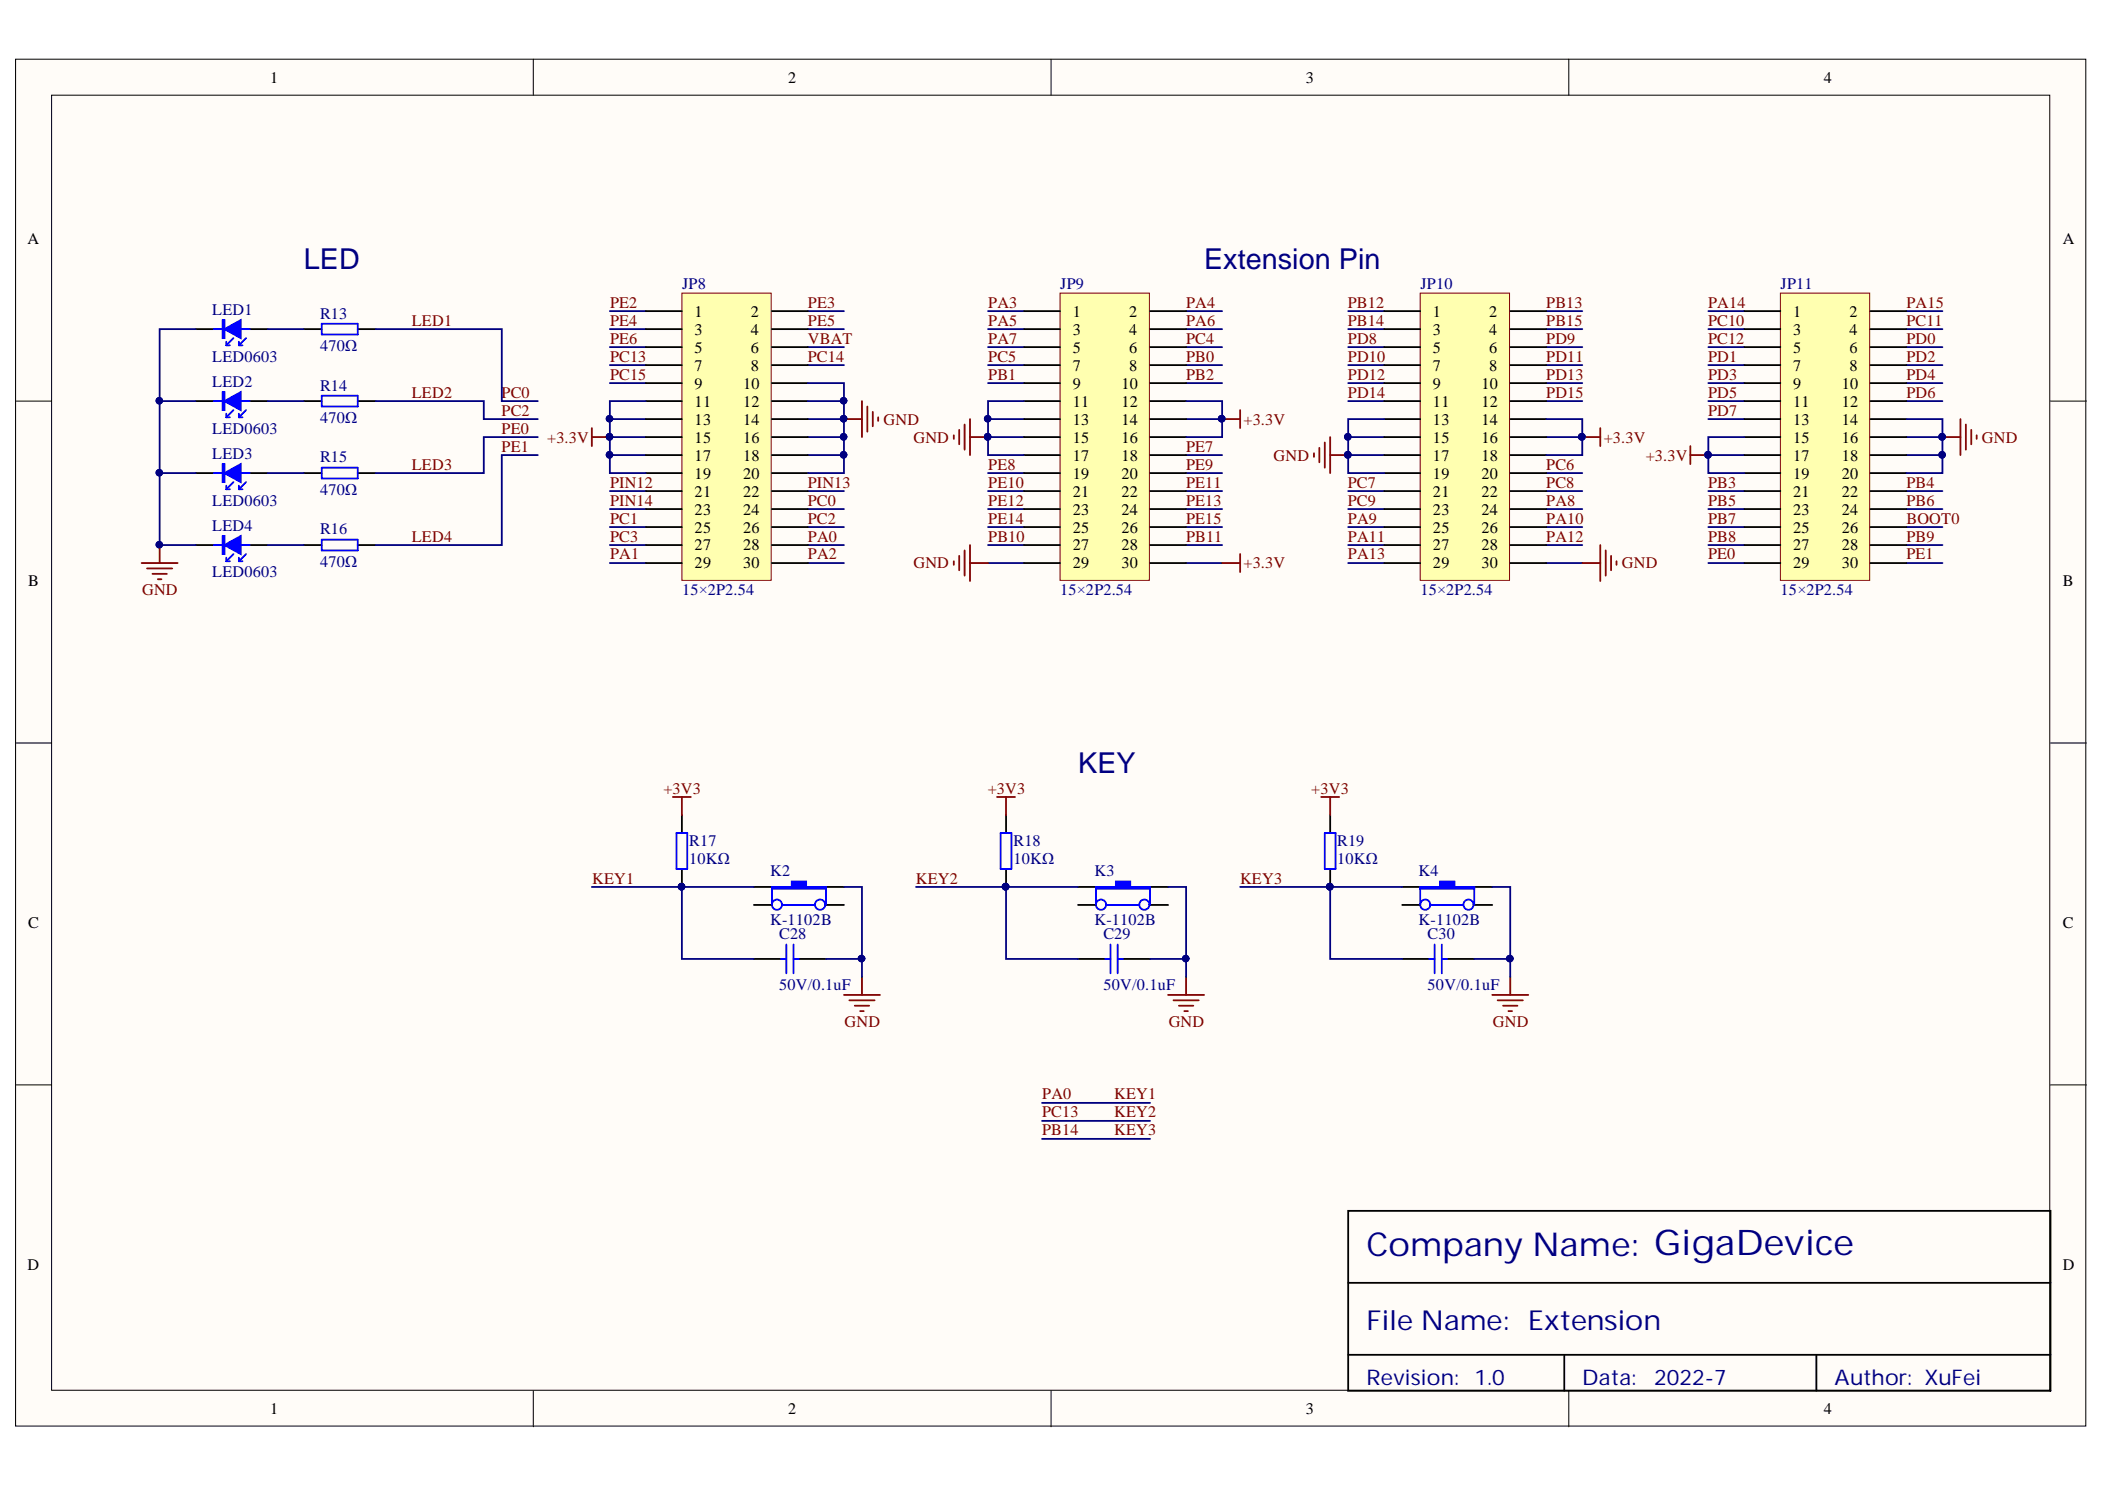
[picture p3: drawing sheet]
<svg xmlns="http://www.w3.org/2000/svg" width="297mm" height="210mm" viewBox="0 0 297 210" stroke-linecap="round" stroke-linejoin="round" font-family="sans-serif">
<defs><g id="words">
<text font-size="4.6" fill="#000080" x="192.8" y="177.2">Company Name: GigaDevice</text>
<g font-size="4.1" fill="#000080">
<text x="42.9" y="37.9">LED</text>
<text x="169.9" y="37.9">Extension Pin</text>
<text x="152.1" y="109">KEY</text>
</g>
<text font-size="3.9" fill="#000080" x="192.8" y="187.6">File Name: Extension</text>
<g font-size="3" fill="#000080">
<text x="192.8" y="195.4">Revision:</text>
<text x="208" y="195.4">1.0</text>
<text x="223.3" y="195.4">Data:</text>
<text x="233.4" y="195.4">2022-7</text>
<text x="258.9" y="195.4">Author: XuFei</text>
</g>
<g font-size="2.3">
<text x="38.1" y="11.7">1</text>
<text x="111.2" y="11.7">2</text>
<text x="184.3" y="11.7">3</text>
<text x="257.4" y="11.7">4</text>
<text x="3.9" y="34.5">A</text>
<text x="291.1" y="34.5">A</text>
<text x="98" y="44.7">1</text>
<text x="98" y="47.2">3</text>
<text x="106" y="44.7">2</text>
<text x="106" y="47.2">4</text>
<text x="151.4" y="44.7">1</text>
<text x="151.4" y="47.2">3</text>
<text x="159.3" y="44.7">2</text>
<text x="159.3" y="47.2">4</text>
<text x="202.2" y="44.7">1</text>
<text x="202.2" y="47.2">3</text>
<text x="210.2" y="44.7">2</text>
<text x="210.2" y="47.2">4</text>
<text x="253" y="44.7">1</text>
<text x="253" y="47.2">3</text>
<text x="261" y="44.7">2</text>
<text x="261" y="47.2">4</text>
<text x="98" y="49.8">5</text>
<text x="98" y="52.3">7</text>
<text x="106" y="49.8">6</text>
<text x="106" y="52.3">8</text>
<text x="151.4" y="49.8">5</text>
<text x="151.4" y="52.3">7</text>
<text x="159.3" y="49.8">6</text>
<text x="159.3" y="52.3">8</text>
<text x="202.2" y="49.8">5</text>
<text x="202.2" y="52.3">7</text>
<text x="210.2" y="49.8">6</text>
<text x="210.2" y="52.3">8</text>
<text x="253" y="49.8">5</text>
<text x="253" y="52.3">7</text>
<text x="261" y="49.8">6</text>
<text x="261" y="52.3">8</text>
<text x="98" y="54.8">9</text>
<text x="98" y="57.4">11</text>
<text x="98" y="59.9">13</text>
<text x="104.9" y="54.8">10</text>
<text x="104.9" y="57.4">12</text>
<text x="104.9" y="59.9">14</text>
<text x="151.4" y="54.8">9</text>
<text x="151.4" y="57.4">11</text>
<text x="151.4" y="59.9">13</text>
<text x="158.2" y="54.8">10</text>
<text x="158.2" y="57.4">12</text>
<text x="158.2" y="59.9">14</text>
<text x="202.2" y="54.8">9</text>
<text x="202.2" y="57.4">11</text>
<text x="202.2" y="59.9">13</text>
<text x="209.1" y="54.8">10</text>
<text x="209.1" y="57.4">12</text>
<text x="209.1" y="59.9">14</text>
<text x="253" y="54.8">9</text>
<text x="253" y="57.4">11</text>
<text x="253" y="59.9">13</text>
<text x="259.9" y="54.8">10</text>
<text x="259.9" y="57.4">12</text>
<text x="259.9" y="59.9">14</text>
<text x="98" y="62.4">15</text>
<text x="98" y="65">17</text>
<text x="104.9" y="62.4">16</text>
<text x="104.9" y="65">18</text>
<text x="151.4" y="62.4">15</text>
<text x="151.4" y="65">17</text>
<text x="158.2" y="62.4">16</text>
<text x="158.2" y="65">18</text>
<text x="202.2" y="62.4">15</text>
<text x="202.2" y="65">17</text>
<text x="209.1" y="62.4">16</text>
<text x="209.1" y="65">18</text>
<text x="253" y="62.4">15</text>
<text x="253" y="65">17</text>
<text x="259.9" y="62.4">16</text>
<text x="259.9" y="65">18</text>
<text x="98" y="67.5">19</text>
<text x="98" y="70.1">21</text>
<text x="104.9" y="67.5">20</text>
<text x="104.9" y="70.1">22</text>
<text x="151.4" y="67.5">19</text>
<text x="151.4" y="70.1">21</text>
<text x="158.2" y="67.5">20</text>
<text x="158.2" y="70.1">22</text>
<text x="202.2" y="67.5">19</text>
<text x="202.2" y="70.1">21</text>
<text x="209.1" y="67.5">20</text>
<text x="209.1" y="70.1">22</text>
<text x="253" y="67.5">19</text>
<text x="253" y="70.1">21</text>
<text x="259.9" y="67.5">20</text>
<text x="259.9" y="70.1">22</text>
<text x="98" y="72.6">23</text>
<text x="98" y="75.1">25</text>
<text x="98" y="77.7">27</text>
<text x="104.9" y="72.6">24</text>
<text x="104.9" y="75.1">26</text>
<text x="104.9" y="77.7">28</text>
<text x="151.4" y="72.6">23</text>
<text x="151.4" y="75.1">25</text>
<text x="151.4" y="77.7">27</text>
<text x="158.2" y="72.6">24</text>
<text x="158.2" y="75.1">26</text>
<text x="158.2" y="77.7">28</text>
<text x="202.2" y="72.6">23</text>
<text x="202.2" y="75.1">25</text>
<text x="202.2" y="77.7">27</text>
<text x="209.1" y="72.6">24</text>
<text x="209.1" y="75.1">26</text>
<text x="209.1" y="77.7">28</text>
<text x="253" y="72.6">23</text>
<text x="253" y="75.1">25</text>
<text x="253" y="77.7">27</text>
<text x="259.9" y="72.6">24</text>
<text x="259.9" y="75.1">26</text>
<text x="259.9" y="77.7">28</text>
<text x="4" y="82.7">B</text>
<text x="98" y="80.2">29</text>
<text x="104.9" y="80.2">30</text>
<text x="151.4" y="80.2">29</text>
<text x="158.2" y="80.2">30</text>
<text x="202.2" y="80.2">29</text>
<text x="209.1" y="80.2">30</text>
<text x="253" y="80.2">29</text>
<text x="259.9" y="80.2">30</text>
<text x="291.1" y="82.7">B</text>
<text x="4" y="131">C</text>
<text x="291.1" y="131">C</text>
<text x="3.9" y="179.2">D</text>
<text x="291.1" y="179.2">D</text>
<text x="38.1" y="199.5">1</text>
<text x="111.2" y="199.5">2</text>
<text x="184.3" y="199.5">3</text>
<text x="257.4" y="199.5">4</text>
</g>
<g font-size="2.3" fill="#000080">
<text x="96.2" y="40.8">JP8</text>
<text x="149.6" y="40.8">JP9</text>
<text x="200.4" y="40.8">JP10</text>
<text x="251.3" y="40.8">JP11</text>
<text x="29.9" y="44.4">LED1</text>
<text x="45.2" y="45">R13</text>
<text x="29.9" y="51">LED0603</text>
<text x="45.2" y="49.5">470Ω</text>
<text x="29.9" y="54.6">LED2</text>
<text x="45.2" y="55.1">R14</text>
<text x="45.2" y="59.7">470Ω</text>
<text x="29.9" y="61.2">LED0603</text>
<text x="29.9" y="64.7">LED3</text>
<text x="45.2" y="65.2">R15</text>
<text x="29.9" y="71.3">LED0603</text>
<text x="45.2" y="69.8">470Ω</text>
<text x="29.9" y="74.9">LED4</text>
<text x="45.2" y="75.4">R16</text>
<text x="29.9" y="81.5">LED0603</text>
<text x="45.2" y="79.9">470Ω</text>
<text x="96.2" y="84">15×2P2.54</text>
<text x="149.6" y="84">15×2P2.54</text>
<text x="200.4" y="84">15×2P2.54</text>
<text x="251.3" y="84">15×2P2.54</text>
<text x="97.3" y="119.3">R17</text>
<text x="143" y="119.3">R18</text>
<text x="188.7" y="119.3">R19</text>
<text x="97.3" y="121.8">10KΩ</text>
<text x="108.7" y="123.6">K2</text>
<text x="143" y="121.8">10KΩ</text>
<text x="154.4" y="123.6">K3</text>
<text x="188.7" y="121.8">10KΩ</text>
<text x="200.2" y="123.6">K4</text>
<text x="108.7" y="130.5">K-1102B</text>
<text x="154.4" y="130.5">K-1102B</text>
<text x="200.2" y="130.5">K-1102B</text>
<text x="109.9" y="132.5">C28</text>
<text x="155.7" y="132.5">C29</text>
<text x="201.4" y="132.5">C30</text>
<text x="109.9" y="139.6">50V/0.1uF</text>
<text x="155.7" y="139.6">50V/0.1uF</text>
<text x="201.4" y="139.6">50V/0.1uF</text>
</g>
<g font-size="2.3" fill="#800000">
<text x="58.1" y="46">LED1</text>
<text x="86.1" y="43.4">PE2</text>
<text x="86.1" y="46">PE4</text>
<text x="114" y="43.4">PE3</text>
<text x="114" y="46">PE5</text>
<text x="139.5" y="43.4">PA3</text>
<text x="139.5" y="46">PA5</text>
<text x="167.4" y="43.4">PA4</text>
<text x="167.4" y="46">PA6</text>
<text x="190.2" y="43.4">PB12</text>
<text x="190.2" y="46">PB14</text>
<text x="218.2" y="43.4">PB13</text>
<text x="218.2" y="46">PB15</text>
<text x="241" y="43.4">PA14</text>
<text x="241" y="46">PC10</text>
<text x="269" y="43.4">PA15</text>
<text x="269" y="46">PC11</text>
<text x="86.1" y="48.5">PE6</text>
<text x="86.1" y="51">PC13</text>
<text x="86.1" y="53.6">PC15</text>
<text x="114" y="48.5">VBAT</text>
<text x="114" y="51">PC14</text>
<text x="139.5" y="48.5">PA7</text>
<text x="139.5" y="51">PC5</text>
<text x="139.5" y="53.6">PB1</text>
<text x="167.4" y="48.5">PC4</text>
<text x="167.4" y="51">PB0</text>
<text x="167.4" y="53.6">PB2</text>
<text x="190.2" y="48.5">PD8</text>
<text x="190.2" y="51">PD10</text>
<text x="190.2" y="53.6">PD12</text>
<text x="218.2" y="48.5">PD9</text>
<text x="218.2" y="51">PD11</text>
<text x="218.2" y="53.6">PD13</text>
<text x="241" y="48.5">PC12</text>
<text x="241" y="51">PD1</text>
<text x="241" y="53.6">PD3</text>
<text x="269" y="48.5">PD0</text>
<text x="269" y="51">PD2</text>
<text x="269" y="53.6">PD4</text>
<text x="58.1" y="56.1">LED2</text>
<text x="70.8" y="56.1">PC0</text>
<text x="70.8" y="58.6">PC2</text>
<text x="124.7" y="59.9">GND</text>
<text x="175.5" y="59.9">+3.3V</text>
<text x="190.2" y="56.1">PD14</text>
<text x="218.2" y="56.1">PD15</text>
<text x="241" y="56.1">PD5</text>
<text x="241" y="58.6">PD7</text>
<text x="269" y="56.1">PD6</text>
<text x="70.8" y="61.2">PE0</text>
<text x="70.8" y="63.7">PE1</text>
<text x="77.2" y="62.4">+3.3V</text>
<text x="128.9" y="62.4">GND</text>
<text x="167.4" y="63.7">PE7</text>
<text x="179.7" y="65">GND</text>
<text x="226.3" y="62.4">+3.3V</text>
<text x="232.2" y="65">+3.3V</text>
<text x="279.7" y="62.4">GND</text>
<text x="58.1" y="66.2">LED3</text>
<text x="86.1" y="68.8">PIN12</text>
<text x="86.1" y="71.3">PIN14</text>
<text x="114" y="68.8">PIN13</text>
<text x="114" y="71.3">PC0</text>
<text x="139.5" y="66.2">PE8</text>
<text x="139.5" y="68.8">PE10</text>
<text x="139.5" y="71.3">PE12</text>
<text x="167.4" y="66.2">PE9</text>
<text x="167.4" y="68.8">PE11</text>
<text x="167.4" y="71.3">PE13</text>
<text x="190.2" y="68.8">PC7</text>
<text x="190.2" y="71.3">PC9</text>
<text x="218.2" y="68.8">PC8</text>
<text x="218.2" y="71.3">PA8</text>
<text x="218.2" y="66.2">PC6</text>
<text x="241" y="68.8">PB3</text>
<text x="241" y="71.3">PB5</text>
<text x="269" y="68.8">PB4</text>
<text x="269" y="71.3">PB6</text>
<text x="58.1" y="76.4">LED4</text>
<text x="86.1" y="73.9">PC1</text>
<text x="86.1" y="76.4">PC3</text>
<text x="114" y="73.9">PC2</text>
<text x="114" y="76.4">PA0</text>
<text x="139.5" y="73.9">PE14</text>
<text x="139.5" y="76.4">PB10</text>
<text x="167.4" y="76.4">PB11</text>
<text x="167.4" y="73.9">PE15</text>
<text x="190.2" y="76.4">PA11</text>
<text x="190.2" y="73.9">PA9</text>
<text x="218.2" y="73.9">PA10</text>
<text x="218.2" y="76.4">PA12</text>
<text x="241" y="76.4">PB8</text>
<text x="241" y="73.9">PB7</text>
<text x="269" y="73.9">BOOT0</text>
<text x="269" y="76.4">PB9</text>
<text x="20" y="84">GND</text>
<text x="86.1" y="78.9">PA1</text>
<text x="114" y="78.9">PA2</text>
<text x="128.9" y="80.2">GND</text>
<text x="175.5" y="80.2">+3.3V</text>
<text x="190.2" y="78.9">PA13</text>
<text x="228.9" y="80.2">GND</text>
<text x="241" y="78.9">PE0</text>
<text x="269" y="78.9">PE1</text>
<text x="93.6" y="112">+3V3</text>
<text x="139.4" y="112">+3V3</text>
<text x="185" y="112">+3V3</text>
<text x="83.6" y="124.6">KEY1</text>
<text x="129.2" y="124.6">KEY2</text>
<text x="175" y="124.6">KEY3</text>
<text x="119.2" y="144.9">GND</text>
<text x="164.9" y="144.9">GND</text>
<text x="210.7" y="144.9">GND</text>
<text x="147.1" y="155.1">PA0</text>
<text x="157.2" y="155.1">KEY1</text>
<text x="147.1" y="157.6">PC13</text>
<text x="147.1" y="160.1">PB14</text>
<text x="157.2" y="157.6">KEY2</text>
<text x="157.2" y="160.1">KEY3</text>
</g>
</g></defs>
<g fill="#fffcf8" stroke="#000" stroke-width=".14">
<path d="M2.2 8.4h292.1v192.8h-292.1z"/>
<path d="M7.3 13.4h281.9v182.7h-281.9z"/>
</g>
<path d="M75.3 8.4v5M148.3 8.4v5M221.4 8.4v5M2.2 56.6h5.1M289.3 56.6h5.1M2.2 104.8h5.1M289.3 104.8h5.1M2.2 153h5.1M289.3 153h5.1M75.3 196.2v5.1M148.3 196.2v5.1M221.4 196.2v5.1" fill="none" stroke="#000" stroke-width=".14"/>
<path d="M27.6 56.6h2.6M35.2 56.6h2.6M190.2 170.8h99.1v25.4h-99.1zM190.2 181h99.1M190.2 191.1h99.1M220.7 191.1v5.1M256.3 191.1v5.1" fill="none" stroke="#000" stroke-width=".25"/>
<path d="M31.7 56.6l2.3-1.3v2.5z" fill="#00f"/>
<path d="M30.2 56.6h1.2M31.4 55.3h.3v2.5h-.3zM31.5 55.3v2.5M31.7 56.6l2.3-1.3v2.5zM31.9 58.9h.5M31.9 58.4v.5M32.9 57.8l-1 1.1M33.7 58.9h.5M33.7 58.4v.5M34 56.6h1.2M34.7 57.8l-1 1.1" fill="none" stroke="#00f" stroke-width=".25"/>
<path d="M27.6 66.7h2.6M35.2 66.7h2.6" fill="none" stroke="#000" stroke-width=".25"/>
<path d="M31.7 66.7l2.3-1.2v2.5z" fill="#00f"/>
<path d="M30.2 66.7h1.2M31.4 65.5h.3v2.5h-.3zM31.5 65.5v2.5M31.7 66.7l2.3-1.2v2.5zM31.9 69h.5M31.9 68.5v.5M32.9 68l-1 1M33.7 69h.5M33.7 68.5v.5M34 66.7h1.2M34.7 68l-1 1" fill="none" stroke="#00f" stroke-width=".25"/>
<path d="M27.6 76.9h2.6M35.2 76.9h2.6" fill="none" stroke="#000" stroke-width=".25"/>
<path d="M31.7 76.9l2.3-1.3v2.6z" fill="#00f"/>
<path d="M30.2 76.9h1.2M31.4 75.6h.3v2.6h-.3zM31.5 75.6v2.6M31.7 76.9l2.3-1.3v2.6zM31.9 79.2h.5M31.9 78.7v.5M32.9 78.2l-1 1M33.7 79.2h.5M33.7 78.7v.5M34 76.9h1.2M34.7 78.2l-1 1" fill="none" stroke="#00f" stroke-width=".25"/>
<path d="M27.6 46.4h2.6M35.2 46.4h2.6" fill="none" stroke="#000" stroke-width=".25"/>
<path d="M31.7 46.4l2.3-1.2v2.5z" fill="#00f"/>
<g fill="none" stroke="#00f" stroke-width=".25">
<path d="M30.2 46.4h1.2M31.4 45.2h.3v2.5h-.3zM31.5 45.2v2.5M31.7 46.4l2.3-1.2v2.5zM31.9 48.7h.5M31.9 48.2v.5M32.9 47.7l-1 1M33.7 48.7h.5M33.7 48.2v.5M34 46.4h1.2M34.7 47.7l-1 1M45.4 45.7h5.1v1.5h-5.1z"/>
<path d="M45.4 55.8h5.1v1.5h-5.1zM45.4 66h5.1v1.5h-5.1zM45.4 76.1h5.1v1.5h-5.1z"/>
</g>
<path d="M42.9 46.4h2.5M42.9 56.6h2.5M50.5 46.4h2.5M50.5 56.6h2.5M42.9 66.7h2.5M42.9 76.9h2.5M50.5 66.7h2.5M50.5 76.9h2.5M106.4 125.1h2.5M116.5 125.1h2.6" fill="none" stroke="#000" stroke-width=".25"/>
<path d="M22.5 56.6h5.1M27.6 46.4h-5.1v30.5h5.1M37.8 46.4h5.1M37.8 56.6h5.1M53 46.4h17.8v10.2h5.1M53 56.6h15.3v2.5h7.6M22.5 66.7h5.1M37.8 66.7h5.1M37.8 76.9h5.1M75.9 61.7h-7.6v5h-15.3M75.9 64.2h-5.1v12.7h-17.8" fill="none" stroke="#000080" stroke-width=".25"/>
<g fill="#000080" stroke="#000080" stroke-width=".14">
<circle cx="22.5" cy="66.7" r=".46"/>
<circle cx="22.5" cy="56.5" r=".46"/>
<circle cx="22.5" cy="76.8" r=".46"/>
</g>
<path d="M108.9 125.1h2.8v-.7h2.1v.7h2.7v.3h-7.6z" fill-rule="evenodd" fill="#00f"/>
<g fill="none" stroke="#00f" stroke-width=".25">
<path d="M95.5 117.5h1.5v5.1h-1.5zM108.9 125.1h2.8v-.7h2.1v.7h2.7v.3h-7.6zM108.9 125.1v2.6M110.2 135.3h.8M110.5 127.7h4.5M111 133.2v4.1M112 135.3h.7M112 133.2v4.1M116.5 125.1v2.6"/>
<circle cx="109.6" cy="127.6" r=".72"/>
<circle cx="115.7" cy="127.6" r=".72"/>
</g>
<path d="M96.2 115v2.5M96.2 122.6v2.5M106.4 127.7h2.5M106.4 135.3h3.8M112.7 135.3h3.8M116.5 127.7h2.6M152.1 125.1h2.6M162.3 125.1h2.5" fill="none" stroke="#000" stroke-width=".25"/>
<g fill="#000080" stroke="#000080" stroke-width=".14">
<circle cx="96.2" cy="125.1" r=".46"/>
<circle cx="121.6" cy="135.2" r=".46"/>
</g>
<path d="M95 112.4h2.5M96.2 112.4v2.6M121.6 137.8v2.5M119.1 140.3h5.1M119.9 141.1h3.5M120.6 141.9h2M121.4 142.6h.5" fill="none" stroke="#800000" stroke-width=".25"/>
<path d="M83.5 125.1h22.9M96.2 125.1v10.2h10.2M116.5 135.3h5.1M119.1 125.1h2.5v12.7" fill="none" stroke="#000080" stroke-width=".25"/>
<path d="M154.7 125.1h2.8v-.7h2v.7h2.8v.3h-7.6z" fill-rule="evenodd" fill="#00f"/>
<g fill="none" stroke="#00f" stroke-width=".25">
<path d="M141.2 117.5h1.5v5.1h-1.5zM154.7 125.1h2.8v-.7h2v.7h2.8v.3h-7.6zM154.7 125.1v2.6M155.9 135.3h.8M156.2 127.7h4.6M156.7 133.2v4.1M157.7 135.3h.8M157.7 133.2v4.1M162.3 125.1v2.6"/>
<circle cx="155.4" cy="127.6" r=".72"/>
<circle cx="161.5" cy="127.6" r=".72"/>
</g>
<path d="M142 115v2.5M142 122.6v2.5M152.1 127.7h2.6M152.1 135.3h3.8M158.5 135.3h3.8M162.3 127.7h2.5M197.9 125.1h2.5M208 125.1h2.6" fill="none" stroke="#000" stroke-width=".25"/>
<g fill="#000080" stroke="#000080" stroke-width=".14">
<circle cx="141.9" cy="125.1" r=".47"/>
<circle cx="167.3" cy="135.2" r=".46"/>
</g>
<path d="M140.7 112.4h2.5M142 112.4v2.6M167.4 137.8v2.5M164.8 140.3h5.1M165.6 141.1h3.6M166.4 141.9h2M167.1 142.6h.5" fill="none" stroke="#800000" stroke-width=".25"/>
<path d="M129.3 125.1h22.8M142 125.1v10.2h10.1M162.3 135.3h5.1M164.8 125.1h2.6v12.7" fill="none" stroke="#000080" stroke-width=".25"/>
<path d="M200.4 125.1h2.8v-.7h2v.7h2.8v.3h-7.6z" fill-rule="evenodd" fill="#00f"/>
<g fill="none" stroke="#00f" stroke-width=".25">
<path d="M186.9 117.5h1.6v5.1h-1.6zM200.4 125.1h2.8v-.7h2v.7h2.8v.3h-7.6zM200.4 125.1v2.6M201.7 135.3h.7M201.9 127.7h4.6M202.4 133.2v4.1M203.5 135.3h.7M203.5 133.2v4.1M208 125.1v2.6"/>
<circle cx="201.1" cy="127.6" r=".72"/>
<circle cx="207.2" cy="127.6" r=".72"/>
</g>
<path d="M187.7 115v2.5M187.7 122.6v2.5M197.9 127.7h2.5M197.9 135.3h3.8M204.2 135.3h3.8M208 127.7h2.6" fill="none" stroke="#000" stroke-width=".25"/>
<g fill="#000080" stroke="#000080" stroke-width=".14">
<circle cx="187.6" cy="125.1" r=".46"/>
<circle cx="213.1" cy="135.2" r=".46"/>
<circle cx="22.5" cy="76.8" r=".46"/>
<circle cx="86" cy="59.1" r=".46"/>
<circle cx="86" cy="61.6" r=".46"/>
<circle cx="86" cy="64.2" r=".46"/>
<circle cx="119" cy="59.1" r=".46"/>
<circle cx="119" cy="61.6" r=".46"/>
<circle cx="119" cy="64.2" r=".46"/>
<circle cx="139.4" cy="59.1" r=".46"/>
<circle cx="139.4" cy="61.6" r=".46"/>
<circle cx="172.4" cy="59.1" r=".46"/>
<circle cx="190.2" cy="61.6" r=".46"/>
<circle cx="190.2" cy="64.2" r=".46"/>
<circle cx="223.2" cy="61.6" r=".47"/>
<circle cx="241" cy="64.2" r=".46"/>
<circle cx="274" cy="61.6" r=".46"/>
<circle cx="274" cy="64.2" r=".46"/>
</g>
<g fill="none" stroke="#800000" stroke-width=".25">
<path d="M20 79.4h5.1M22.5 76.9v2.5M134.6 79.2v.5M135.4 78.4v2M136.1 77.6v3.6M136.9 79.4h2.5M136.9 76.9v5.1M172.5 79.4h2.5M175 78.2v2.5M223.3 79.4h2.5M225.8 76.9v5.1M226.6 77.6v3.6"/>
<path d="M227.3 78.4v2M228.1 79.2v.5M20.7 80.2h3.6M21.5 80.9h2M22.3 81.7h.5M186.4 112.4h2.6M187.7 112.4v2.6M213.1 137.8v2.5M210.6 140.3h5.1M211.3 141.1h3.6M212.1 141.9h2M212.9 142.6h.5"/>
</g>
<g fill="none" stroke="#000080" stroke-width=".25">
<path d="M86.1 43.9h5M86.1 46.4h5M86.1 49h5M86.1 51.5h5M86.1 54h5M86.1 59.1h5M114 43.9h5.1M114 46.4h5.1M114 49h5.1M114 51.5h5.1M114 59.1h5.1M139.4 43.9h5.1"/>
<path d="M139.4 46.4h5.1M139.4 49h5.1M139.4 51.5h5.1M139.4 54h5.1M139.4 59.1h5.1M167.4 43.9h5.1M167.4 46.4h5.1M167.4 49h5.1M167.4 51.5h5.1M167.4 54h5.1M167.4 59.1h5.1M190.2 43.9h5.1"/>
<path d="M190.2 46.4h5.1M190.2 49h5.1M190.2 51.5h5.1M190.2 54h5.1M190.2 56.6h5.1M218.2 43.9h5.1M218.2 46.4h5.1M218.2 49h5.1M218.2 51.5h5.1M218.2 54h5.1M218.2 56.6h5.1M241.1 43.9h5"/>
<path d="M241.1 46.4h5M241.1 49h5M241.1 51.5h5M241.1 54h5M241.1 59.1h5M241.1 56.6h5M269 43.9h5.1M269 46.4h5.1M269 49h5.1M269 51.5h5.1M269 54h5.1M269 56.6h5.1"/>
<path d="M86.1 61.7h5M86.1 64.2h5M86.1 69.3h5M86.1 71.8h5M86.1 74.3h5M86.1 76.9h5M86.1 79.4h5M114 61.7h5.1M114 64.2h5.1M114 69.3h5.1M114 71.8h5.1M114 74.3h5.1"/>
<path d="M114 76.9h5.1M114 79.4h5.1M139.4 61.7h5.1M139.4 69.3h5.1M139.4 71.8h5.1M139.4 74.3h5.1M139.4 76.9h5.1M139.4 79.4h5.1M139.4 66.7h5.1M167.4 64.2h5.1M167.4 69.3h5.1M167.4 71.8h5.1"/>
<path d="M167.4 74.3h5.1M167.4 76.9h5.1M167.4 79.4h5.1M167.4 66.7h5.1M190.2 61.7h5.1M190.2 64.2h5.1M190.2 69.3h5.1M190.2 71.8h5.1M190.2 74.3h5.1M190.2 76.9h5.1M190.2 79.4h5.1M218.2 61.7h5.1"/>
<path d="M218.2 69.3h5.1M218.2 71.8h5.1M218.2 74.3h5.1M218.2 76.9h5.1M218.2 79.4h5.1M218.2 66.7h5.1M241.1 64.2h5M241.1 69.3h5M241.1 71.8h5M241.1 74.3h5M241.1 76.9h5M241.1 79.4h5"/>
<path d="M269 61.7h5.1M269 64.2h5.1M269 69.3h5.1M269 71.8h5.1M269 74.3h5.1M269 76.9h5.1M269 79.4h5.1M175 125.1h22.9M187.7 125.1v10.2h10.2M208 135.3h5.1M210.6 125.1h2.5v12.7M147 155.6h15.3"/>
<path d="M147 158.1h15.3M147 160.7h15.3"/>
</g>
<path d="M96.2 41.4h12.6v40.5h-12.6z" fill="#ffffb0" stroke="#800000" stroke-width=".14"/>
<g fill="none" stroke="#000" stroke-width=".25">
<path d="M91.1 43.9h5.1M91.1 46.4h5.1M91.1 49h5.1M91.1 51.5h5.1M91.1 54h5.1M91.1 56.6h5.1M91.1 59.1h5.1M108.9 43.9h5.1M108.9 46.4h5.1M108.9 49h5.1M108.9 51.5h5.1M108.9 54h5.1"/>
<path d="M108.9 56.6h5.1M108.9 59.1h5.1M91.1 61.7h5.1M91.1 64.2h5.1M91.1 66.7h5.1M91.1 69.3h5.1M91.1 71.8h5.1M91.1 74.3h5.1M91.1 76.9h5.1M91.1 79.4h5.1M108.9 61.7h5.1M108.9 64.2h5.1"/>
<path d="M108.9 66.7h5.1M108.9 69.3h5.1M108.9 71.8h5.1M108.9 74.3h5.1M108.9 76.9h5.1M108.9 79.4h5.1"/>
</g>
<path d="M149.6 41.4h12.6v40.5h-12.6z" fill="#ffffb0" stroke="#800000" stroke-width=".14"/>
<g fill="none" stroke="#000" stroke-width=".25">
<path d="M144.5 43.9h5.1M144.5 46.4h5.1M144.5 49h5.1M144.5 51.5h5.1M144.5 54h5.1M144.5 56.6h5.1M144.5 59.1h5.1M162.3 43.9h5.1M162.3 46.4h5.1M162.3 49h5.1M162.3 51.5h5.1M162.3 54h5.1"/>
<path d="M162.3 56.6h5.1M162.3 59.1h5.1M144.5 61.7h5.1M144.5 64.2h5.1M144.5 66.7h5.1M144.5 69.3h5.1M144.5 71.8h5.1M144.5 74.3h5.1M144.5 76.9h5.1M144.5 79.4h5.1M162.3 61.7h5.1M162.3 64.2h5.1"/>
<path d="M162.3 66.7h5.1M162.3 69.3h5.1M162.3 71.8h5.1M162.3 74.3h5.1M162.3 76.9h5.1M162.3 79.4h5.1"/>
</g>
<path d="M200.4 41.4h12.6v40.5h-12.6z" fill="#ffffb0" stroke="#800000" stroke-width=".14"/>
<g fill="none" stroke="#000" stroke-width=".25">
<path d="M195.3 43.9h5.1M195.3 46.4h5.1M195.3 49h5.1M195.3 51.5h5.1M195.3 54h5.1M195.3 56.6h5.1M195.3 59.1h5.1M213.1 43.9h5.1M213.1 46.4h5.1M213.1 49h5.1M213.1 51.5h5.1M213.1 54h5.1"/>
<path d="M213.1 56.6h5.1M213.1 59.1h5.1M195.3 61.7h5.1M195.3 64.2h5.1M195.3 66.7h5.1M195.3 69.3h5.1M195.3 71.8h5.1M195.3 74.3h5.1M195.3 76.9h5.1M195.3 79.4h5.1M213.1 61.7h5.1M213.1 64.2h5.1"/>
<path d="M213.1 66.7h5.1M213.1 69.3h5.1M213.1 71.8h5.1M213.1 74.3h5.1M213.1 76.9h5.1M213.1 79.4h5.1"/>
</g>
<path d="M251.2 41.4h12.6v40.5h-12.6z" fill="#ffffb0" stroke="#800000" stroke-width=".14"/>
<g fill="none" stroke="#000" stroke-width=".25">
<path d="M246.1 43.9h5.1M246.1 46.4h5.1M246.1 49h5.1M246.1 51.5h5.1M246.1 54h5.1M246.1 56.6h5.1M246.1 59.1h5.1M263.9 43.9h5.1M263.9 46.4h5.1M263.9 49h5.1M263.9 51.5h5.1M263.9 54h5.1"/>
<path d="M263.9 56.6h5.1M263.9 59.1h5.1M246.1 61.7h5.1M246.1 64.2h5.1M246.1 66.7h5.1M246.1 69.3h5.1M246.1 71.8h5.1M246.1 74.3h5.1M246.1 76.9h5.1M246.1 79.4h5.1M263.9 61.7h5.1M263.9 64.2h5.1"/>
<path d="M263.9 66.7h5.1M263.9 69.3h5.1M263.9 71.8h5.1M263.9 74.3h5.1M263.9 76.9h5.1M263.9 79.4h5.1"/>
</g>
<path d="M91.1 56.6h-5v10.1h5M114 56.6h5.1v10.1h-5.1M114 54h5.1v2.6M144.5 56.6h-5.1v7.6h5.1M167.4 56.6h5.1v5.1h-5.1M195.3 59.1h-5.1v7.6h5.1M218.2 59.1h5.1v5.1h-5.1M269 59.1h5.1v7.6h-5.1M246.1 61.7h-5v5h5" fill="none" stroke="#000080" stroke-width=".25"/>
<g fill="#000080" stroke="#000080" stroke-width=".14">
<circle cx="86" cy="59.1" r=".46"/>
<circle cx="86" cy="61.6" r=".46"/>
<circle cx="86" cy="64.2" r=".46"/>
<circle cx="119" cy="56.5" r=".46"/>
<circle cx="119" cy="59.1" r=".46"/>
<circle cx="119" cy="61.6" r=".46"/>
<circle cx="119" cy="64.2" r=".46"/>
<circle cx="139.4" cy="59.1" r=".46"/>
<circle cx="139.4" cy="61.6" r=".46"/>
<circle cx="172.4" cy="59.1" r=".46"/>
<circle cx="190.2" cy="61.6" r=".46"/>
<circle cx="190.2" cy="64.2" r=".46"/>
<circle cx="223.2" cy="61.6" r=".47"/>
<circle cx="274" cy="61.6" r=".46"/>
<circle cx="274" cy="64.2" r=".46"/>
<circle cx="241" cy="64.2" r=".46"/>
</g>
<g fill="none" stroke="#800000" stroke-width=".25">
<path d="M119.1 59.1h2.5M121.6 56.6v5.1M122.4 57.3v3.6M123.2 58.1v2M123.9 58.9v.5M136.1 59.9v3.5M136.9 59.1v5.1M172.5 59.1h2.5M175 57.8v2.6M276.6 59.1v5.1M277.4 59.9v3.5M83.5 61.7h2.6"/>
<path d="M83.5 60.4v2.5M134.6 61.4v.5M135.4 60.6v2.1M136.9 61.7h2.5M185.4 63.9v.5M186.2 63.2v2M186.9 62.4v3.6M187.7 61.7v5M187.7 64.2h2.5M223.3 61.7h2.5M225.8 60.4v2.5M238.5 64.2h2.6"/>
<path d="M238.5 62.9v2.6M274.1 61.7h2.5M278.2 60.6v2.1M278.9 61.4v.5"/>
</g>
<use href="#words"/>
</svg>
